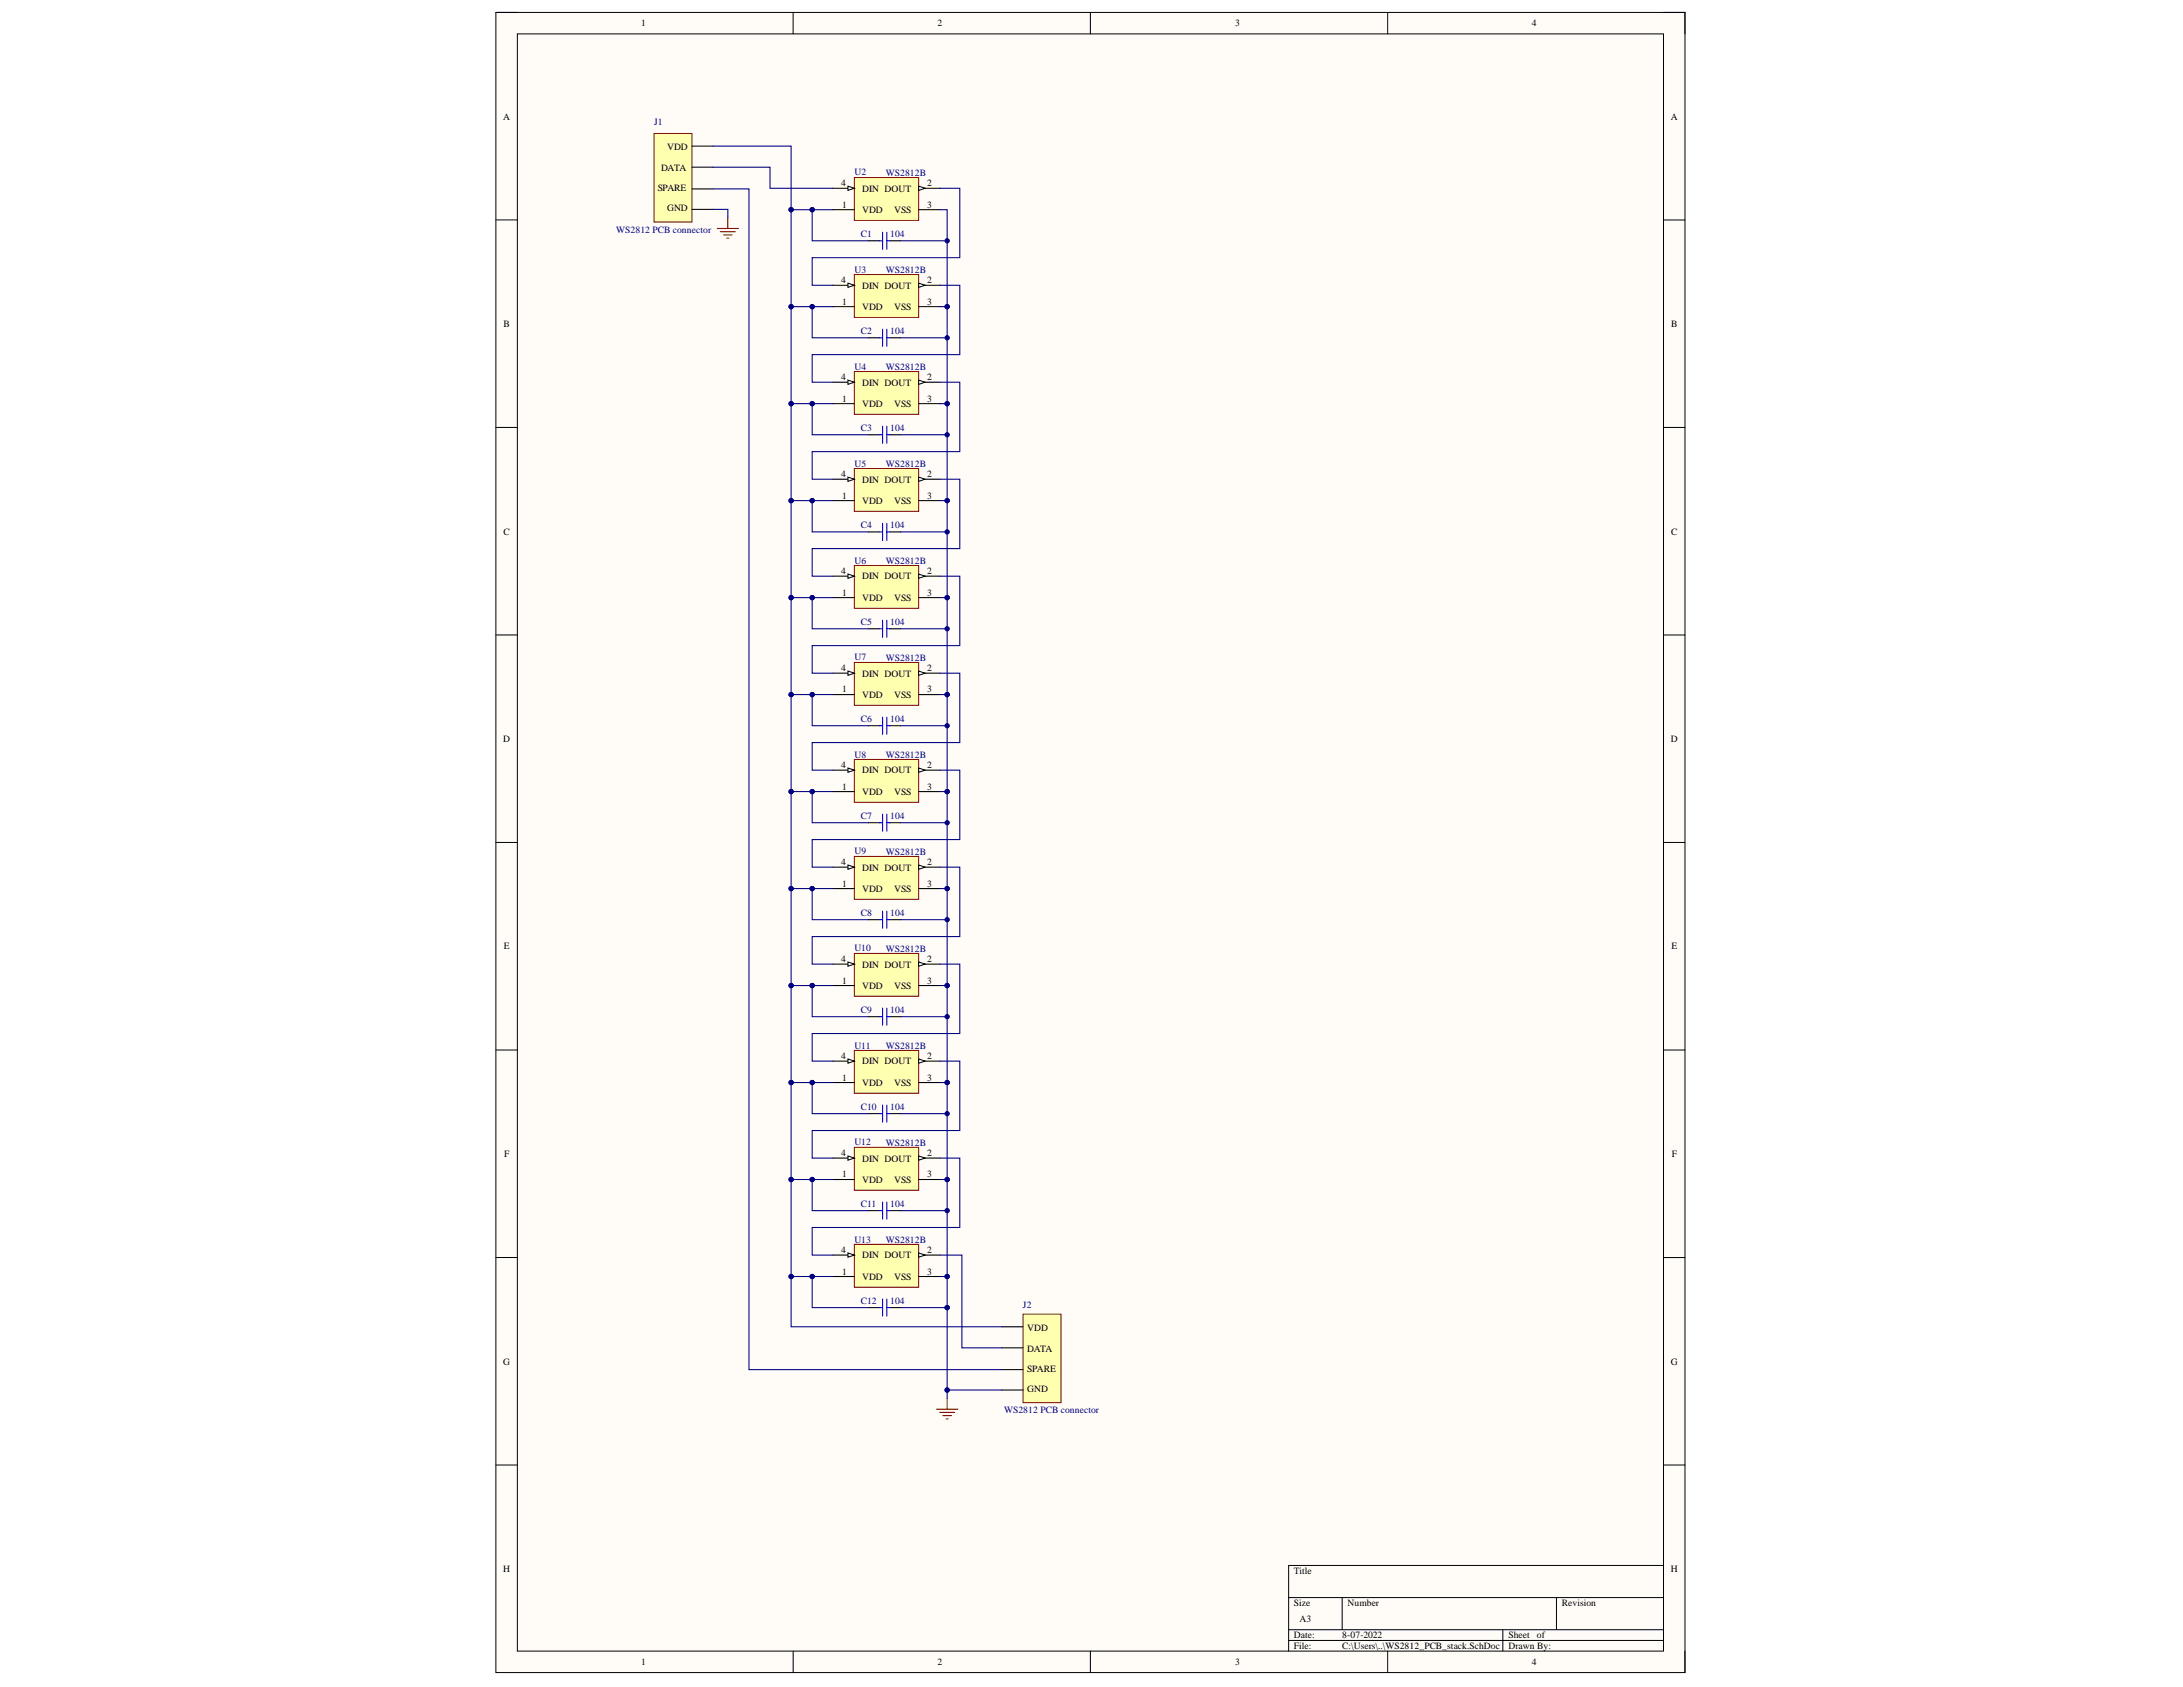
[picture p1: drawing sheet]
<svg xmlns="http://www.w3.org/2000/svg" width="279mm" height="216mm" viewBox="0 0 279 216" stroke-linecap="round" stroke-linejoin="round" font-family="sans-serif">
<defs><g id="words">
<g font-size="1.2">
<text x="82" y="3.4">1</text>
<text x="120" y="3.4">2</text>
<text x="158.1" y="3.4">3</text>
<text x="196.1" y="3.4">4</text>
<text x="64.4" y="15.3">A</text>
<text x="213.9" y="15.3">A</text>
<text x="84.6" y="21.9">DATA</text>
<text x="85.4" y="19.2">VDD</text>
<text x="107.7" y="23.9">4</text>
<text x="118.7" y="23.9">2</text>
<text x="84.2" y="24.5">SPARE</text>
<text x="85.4" y="27.1">GND</text>
<text x="107.8" y="26.6">1</text>
<text x="110.3" y="27.3">VDD</text>
<text x="110.3" y="24.5">DIN DOUT</text>
<text x="114.4" y="27.3">VSS</text>
<text x="118.7" y="26.6">3</text>
<text x="64.5" y="41.9">B</text>
<text x="107.7" y="36.2">4</text>
<text x="107.8" y="39">1</text>
<text x="110.3" y="39.7">VDD</text>
<text x="110.3" y="37">DIN DOUT</text>
<text x="114.4" y="39.7">VSS</text>
<text x="118.7" y="36.2">2</text>
<text x="118.7" y="39">3</text>
<text x="213.9" y="41.9">B</text>
<text x="107.7" y="48.7">4</text>
<text x="107.8" y="51.4">1</text>
<text x="110.3" y="52.1">VDD</text>
<text x="110.3" y="49.3">DIN DOUT</text>
<text x="114.4" y="52.1">VSS</text>
<text x="118.7" y="48.7">2</text>
<text x="118.7" y="51.4">3</text>
<text x="107.7" y="61.1">4</text>
<text x="107.8" y="63.8">1</text>
<text x="110.3" y="64.5">VDD</text>
<text x="110.3" y="61.8">DIN DOUT</text>
<text x="114.4" y="64.5">VSS</text>
<text x="118.7" y="61.1">2</text>
<text x="118.7" y="63.8">3</text>
<text x="64.5" y="68.4">C</text>
<text x="213.9" y="68.4">C</text>
<text x="107.7" y="73.5">4</text>
<text x="107.8" y="76.2">1</text>
<text x="110.3" y="76.9">VDD</text>
<text x="110.3" y="74.2">DIN DOUT</text>
<text x="114.4" y="76.9">VSS</text>
<text x="118.7" y="73.5">2</text>
<text x="118.7" y="76.2">3</text>
<text x="107.7" y="85.9">4</text>
<text x="107.8" y="88.6">1</text>
<text x="110.3" y="89.3">VDD</text>
<text x="110.3" y="86.6">DIN DOUT</text>
<text x="114.4" y="89.3">VSS</text>
<text x="118.7" y="85.9">2</text>
<text x="118.7" y="88.6">3</text>
<text x="64.4" y="95">D</text>
<text x="213.9" y="95">D</text>
<text x="107.7" y="98.3">4</text>
<text x="107.8" y="101.1">1</text>
<text x="110.3" y="101.7">VDD</text>
<text x="110.3" y="99">DIN DOUT</text>
<text x="114.4" y="101.7">VSS</text>
<text x="118.7" y="98.3">2</text>
<text x="118.7" y="101.1">3</text>
<text x="107.7" y="110.7">4</text>
<text x="107.8" y="113.5">1</text>
<text x="110.3" y="111.4">DIN DOUT</text>
<text x="118.7" y="110.7">2</text>
<text x="118.7" y="113.5">3</text>
<text x="110.3" y="114.2">VDD</text>
<text x="114.4" y="114.2">VSS</text>
<text x="64.5" y="121.5">E</text>
<text x="107.7" y="123.1">4</text>
<text x="107.8" y="125.9">1</text>
<text x="110.3" y="123.8">DIN DOUT</text>
<text x="118.7" y="123.1">2</text>
<text x="118.7" y="125.9">3</text>
<text x="213.9" y="121.5">E</text>
<text x="110.3" y="126.5">VDD</text>
<text x="114.4" y="126.5">VSS</text>
<text x="107.7" y="135.6">4</text>
<text x="110.3" y="136.2">DIN DOUT</text>
<text x="118.7" y="135.6">2</text>
<text x="107.8" y="138.3">1</text>
<text x="110.3" y="139">VDD</text>
<text x="114.4" y="139">VSS</text>
<text x="118.7" y="138.3">3</text>
<text x="64.5" y="148.1">F</text>
<text x="107.7" y="147.9">4</text>
<text x="110.3" y="148.7">DIN DOUT</text>
<text x="118.7" y="147.9">2</text>
<text x="214" y="148.1">F</text>
<text x="107.8" y="150.7">1</text>
<text x="110.3" y="151.4">VDD</text>
<text x="114.4" y="151.4">VSS</text>
<text x="118.7" y="150.7">3</text>
<text x="107.7" y="160.4">4</text>
<text x="110.3" y="161">DIN DOUT</text>
<text x="118.7" y="160.4">2</text>
<text x="107.8" y="163.1">1</text>
<text x="110.3" y="163.8">VDD</text>
<text x="114.4" y="163.8">VSS</text>
<text x="118.7" y="163.1">3</text>
<text x="131.5" y="170.3">VDD</text>
<text x="131.5" y="173.1">DATA</text>
<text x="64.4" y="174.7">G</text>
<text x="131.5" y="175.5">SPARE</text>
<text x="131.5" y="178.2">GND</text>
<text x="213.9" y="174.7">G</text>
<text x="64.4" y="201.2">H</text>
<text x="165.6" y="201.5">Title</text>
<text x="213.9" y="201.2">H</text>
<text x="165.6" y="205.6">Size</text>
<text x="165.6" y="209.7">Date:</text>
<text x="166.3" y="207.6">A3</text>
<text x="171.8" y="209.7">8-07-2022</text>
<text x="172.5" y="205.6">Number</text>
<text x="193.1" y="209.7">Sheet</text>
<text x="196.7" y="209.7">of</text>
<text x="199.9" y="205.6">Revision</text>
<text x="82" y="213.1">1</text>
<text x="120" y="213.1">2</text>
<text x="158.1" y="213.1">3</text>
<text x="165.6" y="211.1">File:</text>
<text x="171.8" y="211.1">C:\Users\..\WS2812_PCB_stack.SchDoc</text>
<text x="193.1" y="211.1">Drawn By:</text>
<text x="196.1" y="213.1">4</text>
</g>
<g font-size="1.2" fill="#000080">
<text x="83.7" y="16">J1</text>
<text x="109.4" y="22.5">U2</text>
<text x="113.4" y="22.5">WS2812B</text>
<text x="78.9" y="29.8">WS2812 PCB connector</text>
<text x="109.4" y="34.9">U3</text>
<text x="110.2" y="30.3">C1</text>
<text x="113.4" y="34.9">WS2812B</text>
<text x="113.9" y="30.3">104</text>
<text x="109.4" y="47.3">U4</text>
<text x="110.2" y="42.7">C2</text>
<text x="113.4" y="47.4">WS2812B</text>
<text x="113.9" y="42.7">104</text>
<text x="109.4" y="59.7">U5</text>
<text x="110.2" y="55.1">C3</text>
<text x="113.4" y="59.8">WS2812B</text>
<text x="113.9" y="55.1">104</text>
<text x="110.2" y="67.6">C4</text>
<text x="113.9" y="67.6">104</text>
<text x="109.4" y="72.1">U6</text>
<text x="113.4" y="72.2">WS2812B</text>
<text x="110.2" y="80">C5</text>
<text x="113.9" y="80">104</text>
<text x="109.4" y="84.5">U7</text>
<text x="113.4" y="84.6">WS2812B</text>
<text x="110.2" y="92.4">C6</text>
<text x="113.9" y="92.4">104</text>
<text x="109.4" y="97">U8</text>
<text x="113.4" y="97">WS2812B</text>
<text x="110.2" y="104.8">C7</text>
<text x="113.9" y="104.8">104</text>
<text x="109.4" y="109.3">U9</text>
<text x="113.4" y="109.4">WS2812B</text>
<text x="110.2" y="117.2">C8</text>
<text x="113.9" y="117.2">104</text>
<text x="109.4" y="121.8">U10</text>
<text x="113.4" y="121.8">WS2812B</text>
<text x="110.2" y="129.6">C9</text>
<text x="113.9" y="129.6">104</text>
<text x="109.4" y="134.2">U11</text>
<text x="113.4" y="134.2">WS2812B</text>
<text x="110.2" y="142">C10</text>
<text x="113.9" y="142">104</text>
<text x="109.4" y="146.6">U12</text>
<text x="113.4" y="146.7">WS2812B</text>
<text x="110.2" y="154.5">C11</text>
<text x="113.9" y="154.5">104</text>
<text x="109.4" y="159">U13</text>
<text x="113.4" y="159.1">WS2812B</text>
<text x="110.2" y="166.8">C12</text>
<text x="113.9" y="166.8">104</text>
<text x="130.9" y="167.4">J2</text>
<text x="128.5" y="180.9">WS2812 PCB connector</text>
</g>
</g></defs>
<path d="M63.5 1.6h152.2v212.5h-152.2z" fill-rule="evenodd" fill="#fffcf8"/>
<path d="M63.5 1.6h152.2v212.5h-152.2z" fill="none" stroke="#000" stroke-width=".13"/>
<path d="M66.2 4.3h146.7v207h-146.7z" fill-rule="evenodd" fill="#fffcf8"/>
<g fill="none" stroke="#000" stroke-width=".13">
<path d="M63.5 1.6h2.7M66.2 4.3h146.7v207h-146.7zM101.5 1.6v2.7M139.6 1.6v2.7M177.6 1.6v2.7M212.9 1.6h2.8v2.7M63.5 28.1h2.7M212.9 28.2h2.8M63.5 54.7h2.7M212.9 54.7h2.8M63.5 81.3h2.7M212.9 81.3h2.8"/>
<path d="M63.5 107.8h2.7M212.9 107.8h2.8M63.5 134.4h2.7M212.9 134.4h2.8M63.5 160.9h2.7M212.9 160.9h2.8M63.5 187.5h2.7M212.9 187.5h2.8M101.5 211.3v2.8M139.6 211.3v2.8M164.9 204.5h48M164.9 208.6h48"/>
<path d="M164.9 209.9h48M171.8 204.5v4.1M177.6 211.3v2.8M192.3 208.6v2.7M199.2 204.5v4.1M212.9 200.3h-48v11M215.7 211.3v2.8"/>
</g>
<path d="M109.3 22.7h8.3v5.5h-8.3z" fill-rule="evenodd" fill="#ffffb0"/>
<path d="M109.3 22.7h8.3v5.5h-8.3z" fill="none" stroke="#800000" stroke-width=".13"/>
<path d="M106.6 26.8h2.7M117.6 24.1h2.7" fill="none" stroke="#000" stroke-width=".14"/>
<path d="M117.6 23.8l.8 .3-.8 .3z" fill="#f8fcff"/>
<path d="M117.6 23.8l.8 .3-.8 .3z" fill="none" stroke="#000" stroke-width=".13"/>
<path d="M106.6 24.1h2.7M117.6 26.8h2.7" fill="none" stroke="#000" stroke-width=".14"/>
<path d="M108.5 23.8l.8 .3-.8 .3z" fill="#f8fcff"/>
<path d="M108.5 23.8l.8 .3-.8 .3z" fill="none" stroke="#000" stroke-width=".13"/>
<path d="M121.2 179v1.3M119.9 180.3h2.7M120.3 180.8h1.9M120.7 181.2h1.1M121.1 181.6h.3" fill="none" stroke="#800000" stroke-width=".14"/>
<path d="M109.3 35.1h8.3v5.5h-8.3z" fill-rule="evenodd" fill="#ffffb0"/>
<path d="M109.3 35.1h8.3v5.5h-8.3z" fill="none" stroke="#800000" stroke-width=".13"/>
<path d="M106.6 39.2h2.7M117.6 36.5h2.7" fill="none" stroke="#000" stroke-width=".14"/>
<path d="M117.6 36.2l.8 .3-.8 .3z" fill="#f8fcff"/>
<path d="M117.6 36.2l.8 .3-.8 .3z" fill="none" stroke="#000" stroke-width=".13"/>
<path d="M106.6 36.5h2.7M117.6 39.2h2.7" fill="none" stroke="#000" stroke-width=".14"/>
<path d="M108.5 36.2l.8 .3-.8 .3z" fill="#f8fcff"/>
<path d="M108.5 36.2l.8 .3-.8 .3z" fill="none" stroke="#000" stroke-width=".13"/>
<path d="M109.3 47.5h8.3v5.5h-8.3z" fill-rule="evenodd" fill="#ffffb0"/>
<path d="M109.3 47.5h8.3v5.5h-8.3z" fill="none" stroke="#800000" stroke-width=".13"/>
<path d="M106.6 51.7h2.7M117.6 48.9h2.7" fill="none" stroke="#000" stroke-width=".14"/>
<path d="M117.6 48.6l.8 .3-.8 .3z" fill="#f8fcff"/>
<path d="M117.6 48.6l.8 .3-.8 .3z" fill="none" stroke="#000" stroke-width=".13"/>
<path d="M106.6 48.9h2.7M117.6 51.7h2.7" fill="none" stroke="#000" stroke-width=".14"/>
<path d="M108.5 48.6l.8 .3-.8 .3z" fill="#f8fcff"/>
<path d="M108.5 48.6l.8 .3-.8 .3z" fill="none" stroke="#000" stroke-width=".13"/>
<path d="M109.3 60h8.3v5.4h-8.3z" fill-rule="evenodd" fill="#ffffb0"/>
<path d="M109.3 60h8.3v5.4h-8.3z" fill="none" stroke="#800000" stroke-width=".13"/>
<path d="M106.6 64.1h2.7M117.6 61.3h2.7" fill="none" stroke="#000" stroke-width=".14"/>
<path d="M117.6 61.1l.8 .2-.8 .3z" fill="#f8fcff"/>
<path d="M117.6 61.1l.8 .2-.8 .3z" fill="none" stroke="#000" stroke-width=".13"/>
<path d="M106.6 61.3h2.7M117.6 64.1h2.7" fill="none" stroke="#000" stroke-width=".14"/>
<path d="M108.5 61.1l.8 .2-.8 .3z" fill="#f8fcff"/>
<path d="M108.5 61.1l.8 .2-.8 .3z" fill="none" stroke="#000" stroke-width=".13"/>
<path d="M109.3 72.4h8.3v5.5h-8.3z" fill-rule="evenodd" fill="#ffffb0"/>
<path d="M109.3 72.4h8.3v5.5h-8.3z" fill="none" stroke="#800000" stroke-width=".13"/>
<path d="M106.6 76.5h2.7M117.6 73.7h2.7" fill="none" stroke="#000" stroke-width=".14"/>
<path d="M117.6 73.5l.8 .2-.8 .3z" fill="#f8fcff"/>
<path d="M117.6 73.5l.8 .2-.8 .3z" fill="none" stroke="#000" stroke-width=".13"/>
<path d="M106.6 73.7h2.7M117.6 76.5h2.7" fill="none" stroke="#000" stroke-width=".14"/>
<path d="M108.5 73.5l.8 .2-.8 .3z" fill="#f8fcff"/>
<path d="M108.5 73.5l.8 .2-.8 .3z" fill="none" stroke="#000" stroke-width=".13"/>
<path d="M109.3 84.8h8.3v5.5h-8.3z" fill-rule="evenodd" fill="#ffffb0"/>
<path d="M109.3 84.8h8.3v5.5h-8.3z" fill="none" stroke="#800000" stroke-width=".13"/>
<path d="M106.6 88.9h2.7M117.6 86.2h2.7" fill="none" stroke="#000" stroke-width=".14"/>
<path d="M117.6 85.9l.8 .3-.8 .2z" fill="#f8fcff"/>
<path d="M117.6 85.9l.8 .3-.8 .2z" fill="none" stroke="#000" stroke-width=".13"/>
<path d="M106.6 86.2h2.7M117.6 88.9h2.7" fill="none" stroke="#000" stroke-width=".14"/>
<path d="M108.5 85.9l.8 .3-.8 .2z" fill="#f8fcff"/>
<path d="M108.5 85.9l.8 .3-.8 .2z" fill="none" stroke="#000" stroke-width=".13"/>
<path d="M109.3 97.2h8.3v5.5h-8.3z" fill-rule="evenodd" fill="#ffffb0"/>
<path d="M109.3 97.2h8.3v5.5h-8.3z" fill="none" stroke="#800000" stroke-width=".13"/>
<path d="M117.6 98.6h2.7M106.6 101.3h2.7" fill="none" stroke="#000" stroke-width=".14"/>
<path d="M117.6 98.3l.8 .3-.8 .2z" fill="#f8fcff"/>
<path d="M117.6 98.3l.8 .3-.8 .2z" fill="none" stroke="#000" stroke-width=".13"/>
<path d="M106.6 98.6h2.7M117.6 101.3h2.7" fill="none" stroke="#000" stroke-width=".14"/>
<path d="M108.5 98.3l.8 .3-.8 .2z" fill="#f8fcff"/>
<path d="M108.5 98.3l.8 .3-.8 .2z" fill="none" stroke="#000" stroke-width=".13"/>
<path d="M109.3 109.6h8.3v5.5h-8.3z" fill-rule="evenodd" fill="#ffffb0"/>
<path d="M109.3 109.6h8.3v5.5h-8.3z" fill="none" stroke="#800000" stroke-width=".13"/>
<path d="M106.6 113.7h2.7M117.6 111h2.7" fill="none" stroke="#000" stroke-width=".14"/>
<path d="M117.6 110.7l.8 .3-.8 .3z" fill="#f8fcff"/>
<path d="M117.6 110.7l.8 .3-.8 .3z" fill="none" stroke="#000" stroke-width=".13"/>
<path d="M106.6 111h2.7M117.6 113.7h2.7" fill="none" stroke="#000" stroke-width=".14"/>
<path d="M108.5 110.7l.8 .3-.8 .3z" fill="#f8fcff"/>
<path d="M108.5 110.7l.8 .3-.8 .3z" fill="none" stroke="#000" stroke-width=".13"/>
<path d="M109.3 122h8.3v5.5h-8.3z" fill-rule="evenodd" fill="#ffffb0"/>
<path d="M109.3 122h8.3v5.5h-8.3z" fill="none" stroke="#800000" stroke-width=".13"/>
<path d="M106.6 126.1h2.7M117.6 123.4h2.7" fill="none" stroke="#000" stroke-width=".14"/>
<path d="M117.6 123.1l.8 .3-.8 .3z" fill="#f8fcff"/>
<path d="M117.6 123.1l.8 .3-.8 .3z" fill="none" stroke="#000" stroke-width=".13"/>
<path d="M106.6 123.4h2.7M117.6 126.1h2.7" fill="none" stroke="#000" stroke-width=".14"/>
<path d="M108.5 123.1l.8 .3-.8 .3z" fill="#f8fcff"/>
<path d="M108.5 123.1l.8 .3-.8 .3z" fill="none" stroke="#000" stroke-width=".13"/>
<path d="M109.3 134.4h8.3v5.5h-8.3z" fill-rule="evenodd" fill="#ffffb0"/>
<path d="M109.3 134.4h8.3v5.5h-8.3z" fill="none" stroke="#800000" stroke-width=".13"/>
<path d="M106.6 138.5h2.7M117.6 135.8h2.7" fill="none" stroke="#000" stroke-width=".14"/>
<path d="M117.6 135.5l.8 .3-.8 .3z" fill="#f8fcff"/>
<path d="M117.6 135.5l.8 .3-.8 .3z" fill="none" stroke="#000" stroke-width=".13"/>
<path d="M106.6 135.8h2.7M117.6 138.5h2.7" fill="none" stroke="#000" stroke-width=".14"/>
<path d="M108.5 135.5l.8 .3-.8 .3z" fill="#f8fcff"/>
<path d="M108.5 135.5l.8 .3-.8 .3z" fill="none" stroke="#000" stroke-width=".13"/>
<path d="M109.3 146.8h8.3v5.5h-8.3z" fill-rule="evenodd" fill="#ffffb0"/>
<path d="M109.3 146.8h8.3v5.5h-8.3z" fill="none" stroke="#800000" stroke-width=".13"/>
<path d="M106.6 151h2.7M117.6 148.2h2.7" fill="none" stroke="#000" stroke-width=".14"/>
<path d="M117.6 147.9l.8 .3-.8 .3z" fill="#f8fcff"/>
<path d="M117.6 147.9l.8 .3-.8 .3z" fill="none" stroke="#000" stroke-width=".13"/>
<path d="M106.6 148.2h2.7M117.6 151h2.7" fill="none" stroke="#000" stroke-width=".14"/>
<path d="M108.5 147.9l.8 .3-.8 .3z" fill="#f8fcff"/>
<path d="M108.5 147.9l.8 .3-.8 .3z" fill="none" stroke="#000" stroke-width=".13"/>
<path d="M109.3 159.3h8.3v5.4h-8.3z" fill-rule="evenodd" fill="#ffffb0"/>
<path d="M109.3 159.3h8.3v5.4h-8.3z" fill="none" stroke="#800000" stroke-width=".13"/>
<path d="M106.6 163.4h2.7M117.6 160.6h2.7" fill="none" stroke="#000" stroke-width=".14"/>
<path d="M117.6 160.3l.8 .3-.8 .3z" fill="#f8fcff"/>
<path d="M117.6 160.3l.8 .3-.8 .3z" fill="none" stroke="#000" stroke-width=".13"/>
<path d="M106.6 160.6h2.7M117.6 163.4h2.7" fill="none" stroke="#000" stroke-width=".14"/>
<path d="M108.5 160.3l.8 .3-.8 .3z" fill="#f8fcff"/>
<path d="M108.5 160.3l.8 .3-.8 .3z" fill="none" stroke="#000" stroke-width=".13"/>
<g fill="none" stroke="#000" stroke-width=".14">
<path d="M111.2 30.8h1.3M113.9 30.8h1.4M111.2 43.2h1.3M111.2 55.6h1.3M113.9 43.2h1.4M113.9 55.6h1.4M111.2 68.1h1.3M113.9 68.1h1.4M111.2 80.5h1.3M111.2 92.9h1.3M113.9 80.5h1.4M113.9 92.9h1.4"/>
<path d="M111.2 105.3h1.3M111.2 117.7h1.3M113.9 105.3h1.4M113.9 117.7h1.4M111.2 130.1h1.3M113.9 130.1h1.4M111.2 142.5h1.3M111.2 154.9h1.3M113.9 142.5h1.4M113.9 154.9h1.4M111.2 167.3h1.3M113.9 167.3h1.4"/>
</g>
<g fill="none" stroke="#00f" stroke-width=".14">
<path d="M112.5 30.8h.5M113 29.7v2.2M113.5 29.7v2.2M113.5 30.8h.4M112.5 43.2h.5M112.5 55.6h.5M113 42.1v2.2M113 54.5v2.2M113.5 42.1v2.2M113.5 54.5v2.2M113.5 43.2h.4M113.5 55.6h.4"/>
<path d="M112.5 68.1h.5M113 67v2.2M113 79.4v2.2M113.5 67v2.2M113.5 79.4v2.2M113.5 68.1h.4M112.5 80.5h.5M112.5 92.9h.5M113 91.8v2.2M113.5 91.8v2.2M113.5 80.5h.4M113.5 92.9h.4"/>
<path d="M112.5 105.3h.5M112.5 117.7h.5M113 104.2v2.2M113 116.6v2.2M113.5 104.2v2.2M113.5 116.6v2.2M113.5 105.3h.4M113.5 117.7h.4M112.5 130.1h.5M113 129v2.2M113.5 129v2.2M113.5 130.1h.4"/>
<path d="M112.5 142.5h.5M112.5 154.9h.5M113 141.4v2.2M113 153.8v2.2M113.5 141.4v2.2M113.5 153.8v2.2M113.5 142.5h.4M113.5 154.9h.4M112.5 167.3h.5M113 166.3v2.1M113.5 166.3v2.1M113.5 167.3h.4"/>
</g>
<path d="M83.7 17.1h4.9v11.3h-4.9z" fill-rule="evenodd" fill="#ffffb0"/>
<path d="M83.7 17.1h4.9v11.3h-4.9z" fill="none" stroke="#800000" stroke-width=".13"/>
<path d="M88.6 18.7h2.7M88.6 21.4h2.7M88.6 24.2h2.7M88.6 26.8h2.7" fill="none" stroke="#000" stroke-width=".14"/>
<path d="M130.9 168.2h4.9v11.3h-4.9z" fill-rule="evenodd" fill="#ffffb0"/>
<path d="M130.9 168.2h4.9v11.3h-4.9z" fill="none" stroke="#800000" stroke-width=".13"/>
<path d="M128.2 169.8h2.7M128.2 172.5h2.7M128.2 175.3h2.7M128.2 177.9h2.7" fill="none" stroke="#000" stroke-width=".14"/>
<path d="M115.3 30.8h5.9" fill="none" stroke="#000080" stroke-width=".14"/>
<circle cx="121.2" cy="30.8" r=".27" fill="#000080"/>
<circle cx="121.2" cy="30.8" r=".27" fill="none" stroke="#000080" stroke-width=".13"/>
<path d="M103.9 26.8v4h7.3" fill="none" stroke="#000080" stroke-width=".14"/>
<circle cx="103.9" cy="26.8" r=".27" fill="#000080"/>
<circle cx="103.9" cy="26.8" r=".27" fill="none" stroke="#000080" stroke-width=".13"/>
<path d="M120.3 24.1h2.5v8.9h-18.9v3.5h2.7M120.3 26.8h.9v12.4" fill="none" stroke="#000080" stroke-width=".14"/>
<circle cx="121.2" cy="39.2" r=".27" fill="#000080"/>
<circle cx="121.2" cy="39.2" r=".27" fill="none" stroke="#000080" stroke-width=".13"/>
<path d="M115.3 43.2h5.9" fill="none" stroke="#000080" stroke-width=".14"/>
<circle cx="121.2" cy="43.2" r=".27" fill="#000080"/>
<circle cx="121.2" cy="43.2" r=".27" fill="none" stroke="#000080" stroke-width=".13"/>
<path d="M103.9 39.2v4h7.3" fill="none" stroke="#000080" stroke-width=".14"/>
<circle cx="103.9" cy="39.2" r=".27" fill="#000080"/>
<circle cx="103.9" cy="39.2" r=".27" fill="none" stroke="#000080" stroke-width=".13"/>
<path d="M120.3 36.5h2.5v8.9h-18.9v3.5h2.7M120.3 39.2h.9v12.5" fill="none" stroke="#000080" stroke-width=".14"/>
<circle cx="121.2" cy="39.2" r=".27" fill="#000080"/>
<circle cx="121.2" cy="39.2" r=".27" fill="none" stroke="#000080" stroke-width=".13"/>
<circle cx="121.2" cy="51.7" r=".27" fill="#000080"/>
<circle cx="121.2" cy="51.7" r=".27" fill="none" stroke="#000080" stroke-width=".13"/>
<path d="M115.3 55.6h5.9" fill="none" stroke="#000080" stroke-width=".14"/>
<circle cx="121.2" cy="55.6" r=".27" fill="#000080"/>
<circle cx="121.2" cy="55.6" r=".27" fill="none" stroke="#000080" stroke-width=".13"/>
<path d="M103.9 51.7v3.9h7.3" fill="none" stroke="#000080" stroke-width=".14"/>
<circle cx="103.9" cy="51.7" r=".27" fill="#000080"/>
<circle cx="103.9" cy="51.7" r=".27" fill="none" stroke="#000080" stroke-width=".13"/>
<path d="M120.3 48.9h2.5v8.9h-18.9v3.5h2.7M120.3 51.7h.9v12.4" fill="none" stroke="#000080" stroke-width=".14"/>
<circle cx="121.2" cy="51.7" r=".27" fill="#000080"/>
<circle cx="121.2" cy="51.7" r=".27" fill="none" stroke="#000080" stroke-width=".13"/>
<circle cx="121.2" cy="64.1" r=".27" fill="#000080"/>
<circle cx="121.2" cy="64.1" r=".27" fill="none" stroke="#000080" stroke-width=".13"/>
<path d="M121.2 68.1h-5.9" fill="none" stroke="#000080" stroke-width=".14"/>
<circle cx="121.2" cy="68.1" r=".27" fill="#000080"/>
<circle cx="121.2" cy="68.1" r=".27" fill="none" stroke="#000080" stroke-width=".13"/>
<path d="M103.9 64.1v4h7.3" fill="none" stroke="#000080" stroke-width=".14"/>
<circle cx="103.9" cy="64.1" r=".27" fill="#000080"/>
<circle cx="103.9" cy="64.1" r=".27" fill="none" stroke="#000080" stroke-width=".13"/>
<path d="M120.3 61.3h2.5v8.9h-18.9v3.5h2.7M120.3 64.1h.9v12.4" fill="none" stroke="#000080" stroke-width=".14"/>
<circle cx="121.2" cy="64.1" r=".27" fill="#000080"/>
<circle cx="121.2" cy="64.1" r=".27" fill="none" stroke="#000080" stroke-width=".13"/>
<circle cx="121.2" cy="76.5" r=".27" fill="#000080"/>
<circle cx="121.2" cy="76.5" r=".27" fill="none" stroke="#000080" stroke-width=".13"/>
<path d="M115.3 80.5h5.9" fill="none" stroke="#000080" stroke-width=".14"/>
<circle cx="121.2" cy="80.5" r=".27" fill="#000080"/>
<circle cx="121.2" cy="80.5" r=".27" fill="none" stroke="#000080" stroke-width=".13"/>
<path d="M103.9 76.5v4h7.3" fill="none" stroke="#000080" stroke-width=".14"/>
<circle cx="104" cy="76.5" r=".28" fill="#000080"/>
<circle cx="104" cy="76.5" r=".28" fill="none" stroke="#000080" stroke-width=".13"/>
<path d="M120.3 73.7h2.5v8.9h-18.9v3.6h2.7M120.3 76.5h.9v12.4" fill="none" stroke="#000080" stroke-width=".14"/>
<circle cx="121.2" cy="76.5" r=".27" fill="#000080"/>
<circle cx="121.2" cy="76.5" r=".27" fill="none" stroke="#000080" stroke-width=".13"/>
<circle cx="121.2" cy="88.9" r=".27" fill="#000080"/>
<circle cx="121.2" cy="88.9" r=".27" fill="none" stroke="#000080" stroke-width=".13"/>
<path d="M115.3 92.9h5.9" fill="none" stroke="#000080" stroke-width=".14"/>
<circle cx="121.2" cy="92.9" r=".27" fill="#000080"/>
<circle cx="121.2" cy="92.9" r=".27" fill="none" stroke="#000080" stroke-width=".13"/>
<path d="M103.9 88.9v4h7.3" fill="none" stroke="#000080" stroke-width=".14"/>
<circle cx="103.9" cy="88.9" r=".27" fill="#000080"/>
<circle cx="103.9" cy="88.9" r=".27" fill="none" stroke="#000080" stroke-width=".13"/>
<path d="M120.3 86.2h2.5v8.8h-18.9v3.6h2.7M120.3 88.9h.9v12.4" fill="none" stroke="#000080" stroke-width=".14"/>
<circle cx="121.2" cy="88.9" r=".27" fill="#000080"/>
<circle cx="121.2" cy="88.9" r=".27" fill="none" stroke="#000080" stroke-width=".13"/>
<circle cx="121.2" cy="101.3" r=".27" fill="#000080"/>
<circle cx="121.2" cy="101.3" r=".27" fill="none" stroke="#000080" stroke-width=".13"/>
<path d="M115.3 105.3h5.9" fill="none" stroke="#000080" stroke-width=".14"/>
<circle cx="121.2" cy="105.3" r=".27" fill="#000080"/>
<circle cx="121.2" cy="105.3" r=".27" fill="none" stroke="#000080" stroke-width=".13"/>
<path d="M103.9 101.3v4h7.3" fill="none" stroke="#000080" stroke-width=".14"/>
<circle cx="104" cy="101.3" r=".28" fill="#000080"/>
<circle cx="104" cy="101.3" r=".28" fill="none" stroke="#000080" stroke-width=".13"/>
<path d="M120.3 98.6h2.5v8.8h-18.9v3.6h2.7M120.3 101.3h.9v12.4" fill="none" stroke="#000080" stroke-width=".14"/>
<circle cx="121.2" cy="101.3" r=".27" fill="#000080"/>
<circle cx="121.2" cy="101.3" r=".27" fill="none" stroke="#000080" stroke-width=".13"/>
<circle cx="121.2" cy="113.7" r=".27" fill="#000080"/>
<circle cx="121.2" cy="113.7" r=".27" fill="none" stroke="#000080" stroke-width=".13"/>
<path d="M115.3 117.7h5.9" fill="none" stroke="#000080" stroke-width=".14"/>
<circle cx="121.2" cy="117.7" r=".27" fill="#000080"/>
<circle cx="121.2" cy="117.7" r=".27" fill="none" stroke="#000080" stroke-width=".13"/>
<path d="M103.9 113.7v4h7.3" fill="none" stroke="#000080" stroke-width=".14"/>
<circle cx="103.9" cy="113.7" r=".27" fill="#000080"/>
<circle cx="103.9" cy="113.7" r=".27" fill="none" stroke="#000080" stroke-width=".13"/>
<path d="M120.3 111h2.5v8.9h-18.9v3.5h2.7M120.3 113.7h.9v12.4" fill="none" stroke="#000080" stroke-width=".14"/>
<circle cx="121.2" cy="113.7" r=".27" fill="#000080"/>
<circle cx="121.2" cy="113.7" r=".27" fill="none" stroke="#000080" stroke-width=".13"/>
<circle cx="121.2" cy="126.1" r=".27" fill="#000080"/>
<circle cx="121.2" cy="126.1" r=".27" fill="none" stroke="#000080" stroke-width=".13"/>
<path d="M115.3 130.1h5.9" fill="none" stroke="#000080" stroke-width=".14"/>
<circle cx="121.2" cy="130.1" r=".27" fill="#000080"/>
<circle cx="121.2" cy="130.1" r=".27" fill="none" stroke="#000080" stroke-width=".13"/>
<path d="M103.9 126.1v4h7.3" fill="none" stroke="#000080" stroke-width=".14"/>
<circle cx="104" cy="126.1" r=".28" fill="#000080"/>
<circle cx="104" cy="126.1" r=".28" fill="none" stroke="#000080" stroke-width=".13"/>
<path d="M120.3 123.4h2.5v8.9h-18.9v3.5h2.7M120.3 126.1h.9v12.4" fill="none" stroke="#000080" stroke-width=".14"/>
<circle cx="121.2" cy="126.1" r=".27" fill="#000080"/>
<circle cx="121.2" cy="126.1" r=".27" fill="none" stroke="#000080" stroke-width=".13"/>
<circle cx="121.2" cy="138.5" r=".27" fill="#000080"/>
<circle cx="121.2" cy="138.5" r=".27" fill="none" stroke="#000080" stroke-width=".13"/>
<path d="M115.3 142.5h5.9" fill="none" stroke="#000080" stroke-width=".14"/>
<circle cx="121.2" cy="142.5" r=".27" fill="#000080"/>
<circle cx="121.2" cy="142.5" r=".27" fill="none" stroke="#000080" stroke-width=".13"/>
<path d="M103.9 138.5v4h7.3" fill="none" stroke="#000080" stroke-width=".14"/>
<circle cx="103.9" cy="138.5" r=".27" fill="#000080"/>
<circle cx="103.9" cy="138.5" r=".27" fill="none" stroke="#000080" stroke-width=".13"/>
<path d="M120.3 135.8h2.5v8.9h-18.9v3.5h2.7M120.3 138.5h.9v12.5" fill="none" stroke="#000080" stroke-width=".14"/>
<circle cx="121.2" cy="138.5" r=".27" fill="#000080"/>
<circle cx="121.2" cy="138.5" r=".27" fill="none" stroke="#000080" stroke-width=".13"/>
<circle cx="121.2" cy="151" r=".27" fill="#000080"/>
<circle cx="121.2" cy="151" r=".27" fill="none" stroke="#000080" stroke-width=".13"/>
<path d="M115.3 154.9h5.9" fill="none" stroke="#000080" stroke-width=".14"/>
<circle cx="121.2" cy="154.9" r=".27" fill="#000080"/>
<circle cx="121.2" cy="154.9" r=".27" fill="none" stroke="#000080" stroke-width=".13"/>
<path d="M103.9 151v3.9h7.3" fill="none" stroke="#000080" stroke-width=".14"/>
<circle cx="103.9" cy="151" r=".27" fill="#000080"/>
<circle cx="103.9" cy="151" r=".27" fill="none" stroke="#000080" stroke-width=".13"/>
<path d="M101.3 151v12.4h5.3M120.3 148.2h2.5v8.9h-18.9v3.5h2.7" fill="none" stroke="#000080" stroke-width=".14"/>
<circle cx="101.3" cy="151" r=".27" fill="#000080"/>
<circle cx="101.3" cy="151" r=".27" fill="none" stroke="#000080" stroke-width=".13"/>
<circle cx="101.3" cy="163.4" r=".27" fill="#000080"/>
<circle cx="101.3" cy="163.4" r=".27" fill="none" stroke="#000080" stroke-width=".13"/>
<circle cx="103.9" cy="163.4" r=".27" fill="#000080"/>
<circle cx="103.9" cy="163.4" r=".27" fill="none" stroke="#000080" stroke-width=".13"/>
<path d="M101.3 138.5v12.5h5.3" fill="none" stroke="#000080" stroke-width=".14"/>
<circle cx="101.3" cy="138.5" r=".27" fill="#000080"/>
<circle cx="101.3" cy="138.5" r=".27" fill="none" stroke="#000080" stroke-width=".13"/>
<circle cx="101.3" cy="151" r=".27" fill="#000080"/>
<circle cx="101.3" cy="151" r=".27" fill="none" stroke="#000080" stroke-width=".13"/>
<circle cx="103.9" cy="151" r=".27" fill="#000080"/>
<circle cx="103.9" cy="151" r=".27" fill="none" stroke="#000080" stroke-width=".13"/>
<path d="M101.3 126.1v12.4h5.3" fill="none" stroke="#000080" stroke-width=".14"/>
<circle cx="101.3" cy="126.1" r=".27" fill="#000080"/>
<circle cx="101.3" cy="126.1" r=".27" fill="none" stroke="#000080" stroke-width=".13"/>
<circle cx="101.3" cy="138.5" r=".27" fill="#000080"/>
<circle cx="101.3" cy="138.5" r=".27" fill="none" stroke="#000080" stroke-width=".13"/>
<circle cx="103.9" cy="138.5" r=".27" fill="#000080"/>
<circle cx="103.9" cy="138.5" r=".27" fill="none" stroke="#000080" stroke-width=".13"/>
<path d="M101.3 113.7v12.4h5.3" fill="none" stroke="#000080" stroke-width=".14"/>
<circle cx="101.3" cy="113.7" r=".27" fill="#000080"/>
<circle cx="101.3" cy="113.7" r=".27" fill="none" stroke="#000080" stroke-width=".13"/>
<circle cx="101.3" cy="126.1" r=".27" fill="#000080"/>
<circle cx="101.3" cy="126.1" r=".27" fill="none" stroke="#000080" stroke-width=".13"/>
<circle cx="104" cy="126.1" r=".28" fill="#000080"/>
<circle cx="104" cy="126.1" r=".28" fill="none" stroke="#000080" stroke-width=".13"/>
<path d="M101.3 101.3v12.4h5.3" fill="none" stroke="#000080" stroke-width=".14"/>
<circle cx="101.3" cy="101.3" r=".27" fill="#000080"/>
<circle cx="101.3" cy="101.3" r=".27" fill="none" stroke="#000080" stroke-width=".13"/>
<circle cx="101.3" cy="113.7" r=".27" fill="#000080"/>
<circle cx="101.3" cy="113.7" r=".27" fill="none" stroke="#000080" stroke-width=".13"/>
<circle cx="103.9" cy="113.7" r=".27" fill="#000080"/>
<circle cx="103.9" cy="113.7" r=".27" fill="none" stroke="#000080" stroke-width=".13"/>
<path d="M101.3 88.9v12.4h5.3" fill="none" stroke="#000080" stroke-width=".14"/>
<circle cx="101.3" cy="88.9" r=".27" fill="#000080"/>
<circle cx="101.3" cy="88.9" r=".27" fill="none" stroke="#000080" stroke-width=".13"/>
<circle cx="101.3" cy="101.3" r=".27" fill="#000080"/>
<circle cx="101.3" cy="101.3" r=".27" fill="none" stroke="#000080" stroke-width=".13"/>
<circle cx="104" cy="101.3" r=".28" fill="#000080"/>
<circle cx="104" cy="101.3" r=".28" fill="none" stroke="#000080" stroke-width=".13"/>
<path d="M101.3 76.5v12.4h5.3" fill="none" stroke="#000080" stroke-width=".14"/>
<circle cx="101.3" cy="76.5" r=".27" fill="#000080"/>
<circle cx="101.3" cy="76.5" r=".27" fill="none" stroke="#000080" stroke-width=".13"/>
<circle cx="101.3" cy="88.9" r=".27" fill="#000080"/>
<circle cx="101.3" cy="88.9" r=".27" fill="none" stroke="#000080" stroke-width=".13"/>
<circle cx="103.9" cy="88.9" r=".27" fill="#000080"/>
<circle cx="103.9" cy="88.9" r=".27" fill="none" stroke="#000080" stroke-width=".13"/>
<path d="M101.3 64.1v12.4h5.3" fill="none" stroke="#000080" stroke-width=".14"/>
<circle cx="101.3" cy="64.1" r=".27" fill="#000080"/>
<circle cx="101.3" cy="64.1" r=".27" fill="none" stroke="#000080" stroke-width=".13"/>
<circle cx="101.3" cy="76.5" r=".27" fill="#000080"/>
<circle cx="101.3" cy="76.5" r=".27" fill="none" stroke="#000080" stroke-width=".13"/>
<circle cx="104" cy="76.5" r=".28" fill="#000080"/>
<circle cx="104" cy="76.5" r=".28" fill="none" stroke="#000080" stroke-width=".13"/>
<path d="M101.3 51.7v12.4h5.3" fill="none" stroke="#000080" stroke-width=".14"/>
<circle cx="101.3" cy="51.7" r=".27" fill="#000080"/>
<circle cx="101.3" cy="51.7" r=".27" fill="none" stroke="#000080" stroke-width=".13"/>
<circle cx="101.3" cy="64.1" r=".27" fill="#000080"/>
<circle cx="101.3" cy="64.1" r=".27" fill="none" stroke="#000080" stroke-width=".13"/>
<circle cx="103.9" cy="64.1" r=".27" fill="#000080"/>
<circle cx="103.9" cy="64.1" r=".27" fill="none" stroke="#000080" stroke-width=".13"/>
<path d="M101.3 39.2v12.5h5.3" fill="none" stroke="#000080" stroke-width=".14"/>
<circle cx="101.3" cy="39.2" r=".27" fill="#000080"/>
<circle cx="101.3" cy="39.2" r=".27" fill="none" stroke="#000080" stroke-width=".13"/>
<circle cx="101.3" cy="51.7" r=".27" fill="#000080"/>
<circle cx="101.3" cy="51.7" r=".27" fill="none" stroke="#000080" stroke-width=".13"/>
<circle cx="103.9" cy="51.7" r=".27" fill="#000080"/>
<circle cx="103.9" cy="51.7" r=".27" fill="none" stroke="#000080" stroke-width=".13"/>
<path d="M103.9 163.4v3.9h7.3" fill="none" stroke="#000080" stroke-width=".14"/>
<circle cx="103.9" cy="163.4" r=".27" fill="#000080"/>
<circle cx="103.9" cy="163.4" r=".27" fill="none" stroke="#000080" stroke-width=".13"/>
<path d="M120.3 151h.9v12.4h-.9" fill="none" stroke="#000080" stroke-width=".14"/>
<circle cx="121.2" cy="163.4" r=".27" fill="#000080"/>
<circle cx="121.2" cy="163.4" r=".27" fill="none" stroke="#000080" stroke-width=".13"/>
<circle cx="121.2" cy="151" r=".27" fill="#000080"/>
<circle cx="121.2" cy="151" r=".27" fill="none" stroke="#000080" stroke-width=".13"/>
<path d="M91.3 18.7h10v8.1M91.3 21.4h7.3v2.7h8" fill="none" stroke="#000080" stroke-width=".14"/>
<circle cx="101.3" cy="26.8" r=".27" fill="#000080"/>
<circle cx="101.3" cy="26.8" r=".27" fill="none" stroke="#000080" stroke-width=".13"/>
<path d="M106.6 26.8h-5.3v12.4h5.3" fill="none" stroke="#000080" stroke-width=".14"/>
<circle cx="103.9" cy="26.8" r=".27" fill="#000080"/>
<circle cx="103.9" cy="26.8" r=".27" fill="none" stroke="#000080" stroke-width=".13"/>
<circle cx="101.3" cy="26.8" r=".27" fill="#000080"/>
<circle cx="101.3" cy="26.8" r=".27" fill="none" stroke="#000080" stroke-width=".13"/>
<circle cx="101.3" cy="39.2" r=".27" fill="#000080"/>
<circle cx="101.3" cy="39.2" r=".27" fill="none" stroke="#000080" stroke-width=".13"/>
<circle cx="103.9" cy="39.2" r=".27" fill="#000080"/>
<circle cx="103.9" cy="39.2" r=".27" fill="none" stroke="#000080" stroke-width=".13"/>
<path d="M101.3 163.4v6.4h26.9" fill="none" stroke="#000080" stroke-width=".14"/>
<circle cx="101.3" cy="163.4" r=".27" fill="#000080"/>
<circle cx="101.3" cy="163.4" r=".27" fill="none" stroke="#000080" stroke-width=".13"/>
<path d="M91.3 24.2h4.6v151.1h32.3M120.3 160.6h2.8v11.9h5.1M121.2 163.4v3.9h-5.9" fill="none" stroke="#000080" stroke-width=".14"/>
<circle cx="121.2" cy="163.4" r=".27" fill="#000080"/>
<circle cx="121.2" cy="163.4" r=".27" fill="none" stroke="#000080" stroke-width=".13"/>
<circle cx="121.2" cy="167.3" r=".27" fill="#000080"/>
<circle cx="121.2" cy="167.3" r=".27" fill="none" stroke="#000080" stroke-width=".13"/>
<path d="M121.2 177.9v1.1" fill="none" stroke="#000080" stroke-width=".14"/>
<circle cx="121.2" cy="177.9" r=".27" fill="#000080"/>
<circle cx="121.2" cy="177.9" r=".27" fill="none" stroke="#000080" stroke-width=".13"/>
<path d="M121.2 167.3v10.6" fill="none" stroke="#000080" stroke-width=".14"/>
<circle cx="121.2" cy="167.3" r=".27" fill="#000080"/>
<circle cx="121.2" cy="167.3" r=".27" fill="none" stroke="#000080" stroke-width=".13"/>
<path d="M121.2 177.9h7" fill="none" stroke="#000080" stroke-width=".14"/>
<circle cx="121.2" cy="177.9" r=".27" fill="#000080"/>
<circle cx="121.2" cy="177.9" r=".27" fill="none" stroke="#000080" stroke-width=".13"/>
<path d="M91.8 29.2h2.7M92.2 29.7h1.9M92.6 30.1h1.1M93 30.5h.3M93.2 27.9v1.3" fill="none" stroke="#800000" stroke-width=".14"/>
<path d="M91.3 26.8h1.9v1.1" fill="none" stroke="#000080" stroke-width=".14"/>
<use href="#words"/>
</svg>
